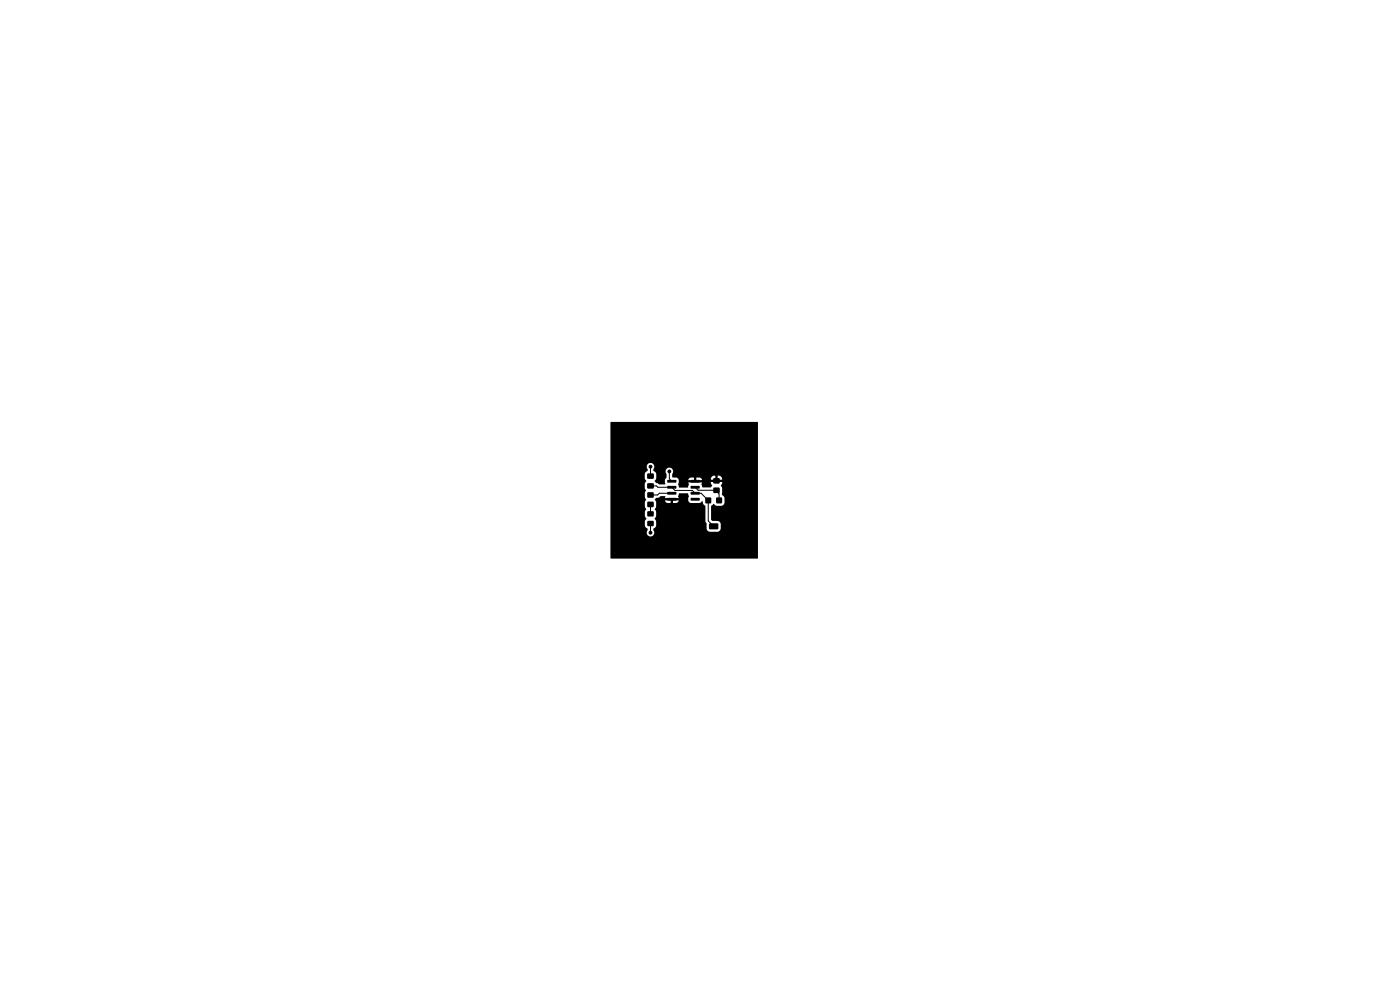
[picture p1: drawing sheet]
<svg xmlns="http://www.w3.org/2000/svg" width="297mm" height="210mm" viewBox="0 0 297 210" stroke-linecap="round" stroke-linejoin="round" font-family="sans-serif">
<g fill="#000">
<path d="M129.5 89.6h31.3l-.1 28.9h-31.1l-.1-17.9h7.3v.9l.3 .6-.3 .6v.9l.2 .4-.2 .6 .2 1.2a.46 .46 0 0 1-.2 .7v1l.3 .5-.3 .6v.9l.3 .5-.3 .6v.9l.2 .3a.52 .52 0 0 1 .4 .4 .52 .52 0 0 1-.2 .6 .81 .81 0 0 0 1 1 .81 .81 0 0 0 .4-1.4v-.3l.4-.3 .2-.4v-.8l-.3-.6 .3-.6v-.9l-.3-.5 .3-.6v-.9l-.2-.3h2.1l.2 .4 .3 .1h1.9l.3-.1 .2-.4h-1.2v.5h-.5v-.5h-3.3l-.1-.2 .2-.3 .6-.1 .5-.4 .9 .1v.4h2.9l-.2-.5 .3-.6h1.8l.3 .6-.2 .9 .2 .5 .4 .1h1.8l.6-.4 .3 .7 .3 .3v3.3l.3 .4v1.1l.2 .4 .5 .3h1.6l.4-.2 .3-.5v-1l-.2-.3-.4-.3h-1.2l-.2-.3v-2.8l.4-.5 .7 .4h1l.6-.4 .1-1.3-.5-.7-.1-1.6a.48 .48 0 0 1 .1-.8v-.3h-2.4l.3 .8-.3 .4h-1.7l-.3-.6 .1-.5h-2.9a.87 .87 0 0 1-.1 1.1h-1.8a1.02 1.02 0 0 1-.1-1.1v-.5h4.9v-.2l4.3 .2v-.2a.78 .78 0 0 0-1-.7v.9h-.4v-.9h-.3l-.5 .3-.2 .4h-1.9l-.5-.3h-.7v.5h-.5v-.5h-.6l-.4 .1-.2 .4h-2l-.4-.5h-.9l-.1-.7a.82 .82 0 0 0 0-1.2 .82 .82 0 0 0-1.2 0 .82 .82 0 0 0 0 1.2v.7l-.3 .5v.9h-1.3l-.6-.2-.3-.4 .3-.6v-1l-.1-.3-.5-.3v-.4a.81 .81 0 0 0-.1-1.1 .81 .81 0 0 0-1.1 .1 .81 .81 0 0 0 0 1.1v.3l-.5 .3-.1 .4h-7.3zM137.3 102.6h1.4v1h-1.4zM137.3 100.5h1.4v1h-1.4zM137.4 110.5h1.2v1.1h-1.2zM137.4 108.5h1.2v1h-1.2zM137.4 104.5h1.2v1h-1.2zM137.4 106.5h1.2v1h-1.2zM141.6 101.8h1.8l.1 .5-1.9 .1zM141.6 103.1h1.8l.1 .5-1.9 .1zM141.6 104.4l1.8-.1 .1 .5-1.9 .1zM141.6 105.6h1.8l.1 .5-1.9 .1zM146.5 105.6h1.9v.5l-1.8 .1z"/>
<path d="M146.5 104.4l1.9-.1v.5l-1.8 .1zM146.5 103.1h1.9v.5l-1.8 .1zM146.5 101.8h1.9v.5l-1.8 .1zM149.7 105.6h1.1v1.1h-1.1zM150.5 111.1l1.7-.1 .2 .3v.8l-.3 .2h-1.5l-.2-.2zM152 105.6h1.1v1.1h-1.1zM151.4 101.5h1.2v1h-1.2zM151.4 103.5h1.2v1h-1.2z"/>
</g>
<g fill="#000" stroke="#000" stroke-width=".21">
<circle cx="132.3" cy="98.3" r=".3"/>
<circle cx="138" cy="99" r=".3"/>
<circle cx="157.9" cy="98.3" r=".3"/>
<circle cx="138" cy="113" r=".3"/>
<circle cx="142" cy="100" r=".3"/>
</g>
<path d="M138 99v2M138 103.1h1.3l.3 .3h2.9l.7 .6h3.7l.6 .6h1.2l1.5 1.6v4.3l1.2 1.2M138 107v2M138 111.1v1.9M142 100v1.6l.5 .5M142.5 104.6h-2.6l-.4 .4h-1.5M147.5 103.4l.6 .6h3.9v.2l.5 .6v1.4M152 102l-4.5 .1" fill="none" stroke="#000" stroke-width=".21"/>
</svg>
